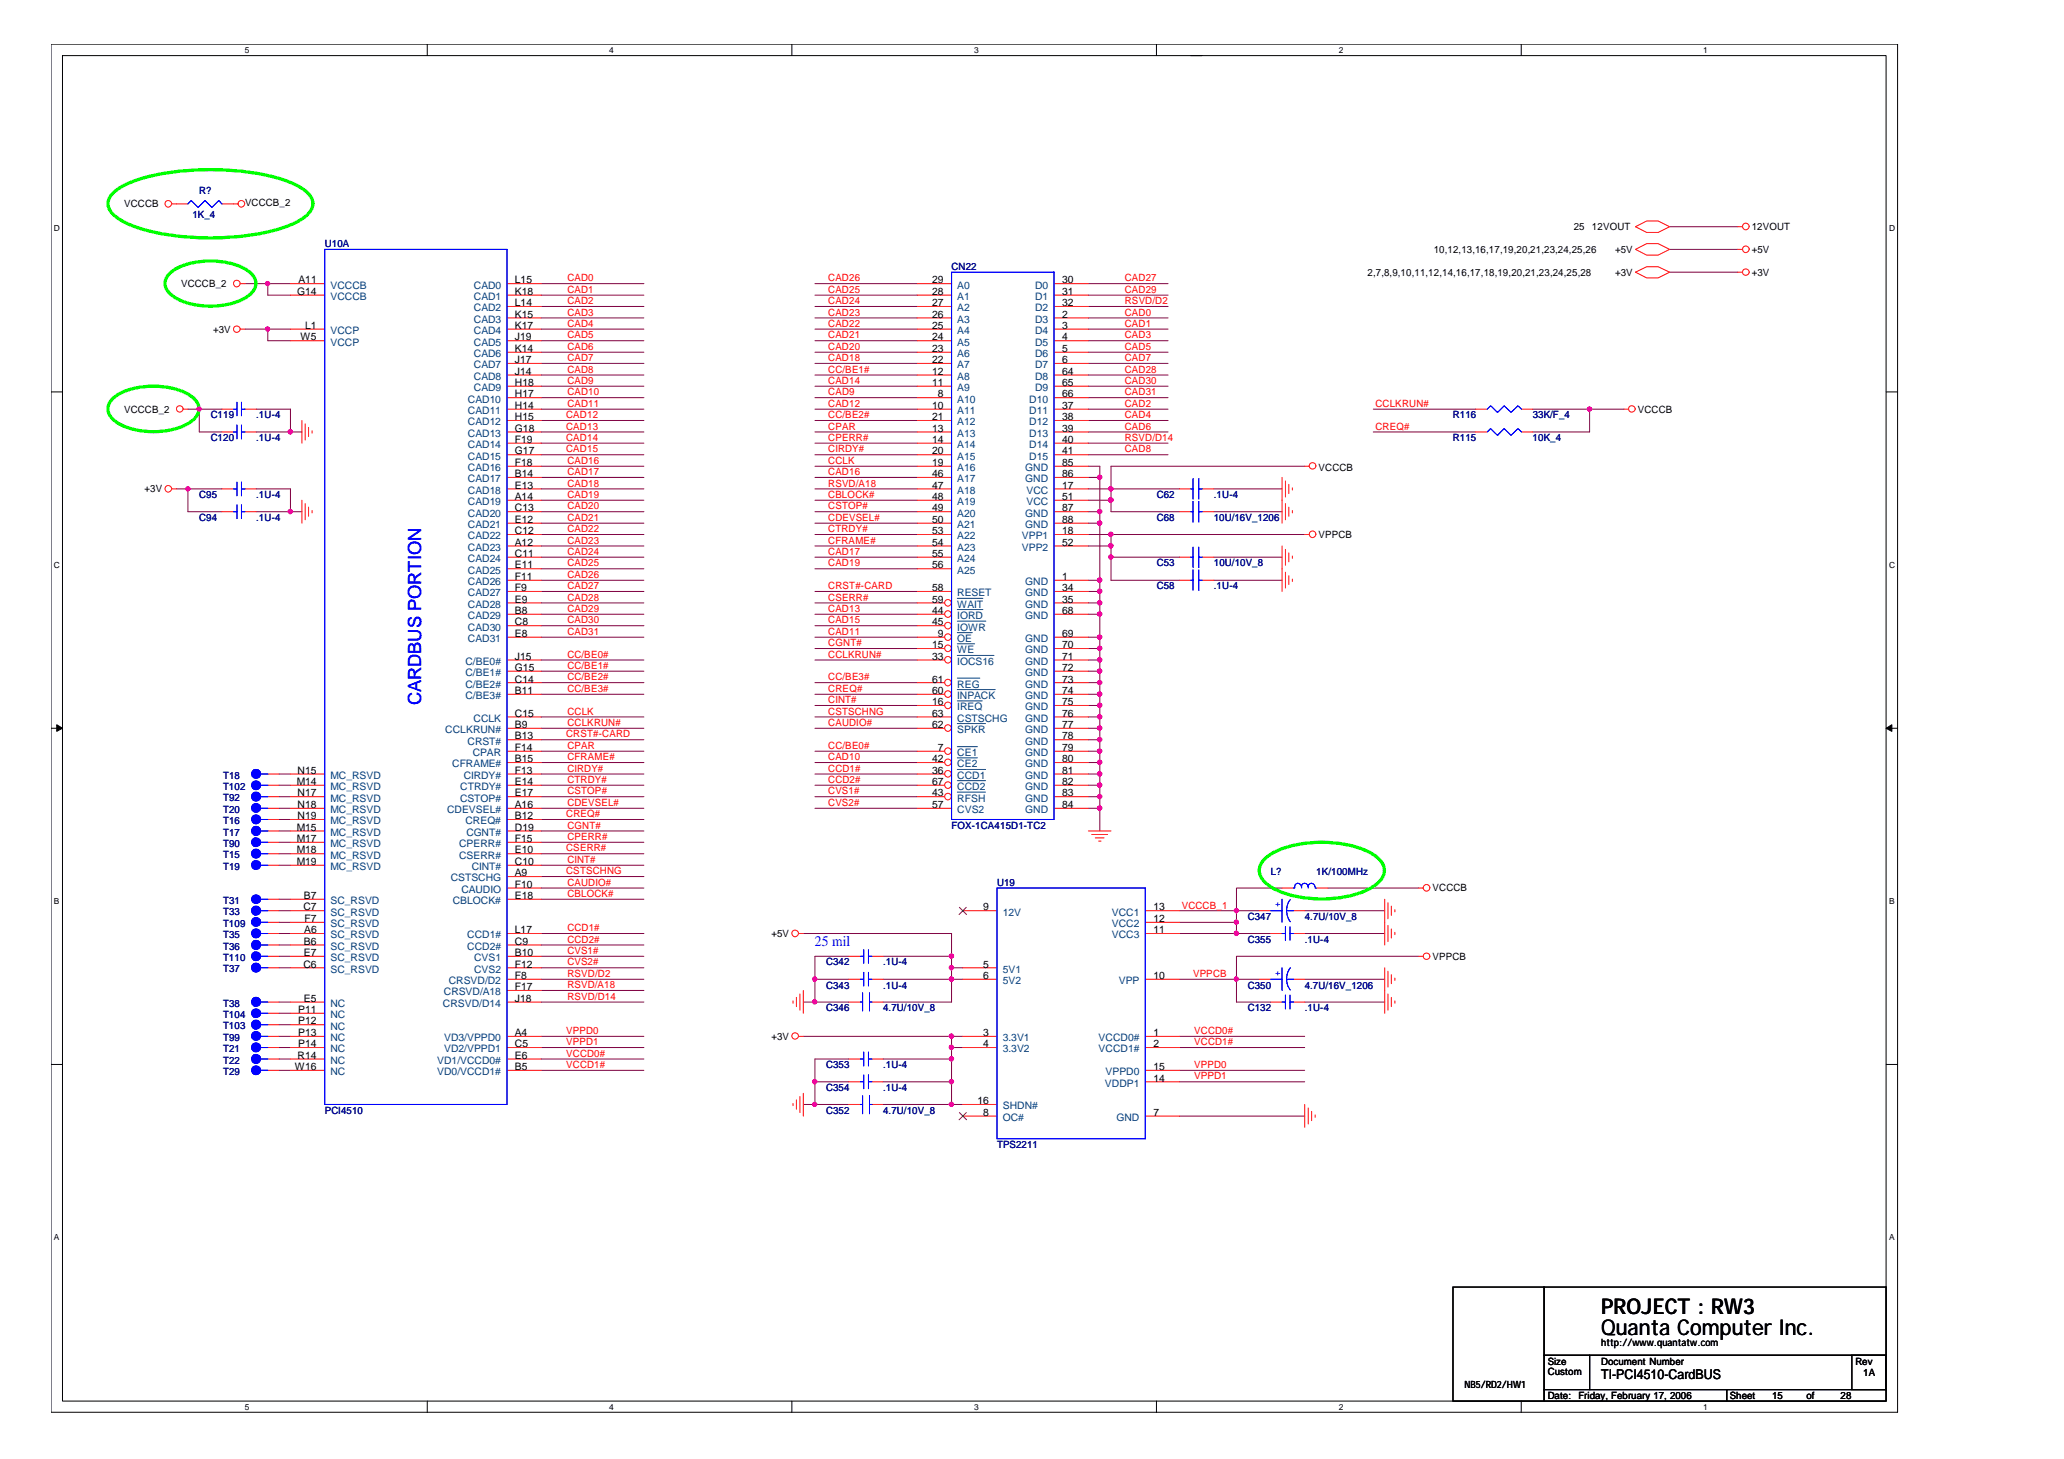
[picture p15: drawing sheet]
<svg xmlns="http://www.w3.org/2000/svg" width="297mm" height="210mm" viewBox="0 0 297 210" stroke-linecap="round" stroke-linejoin="round" font-family="sans-serif">
<defs><g id="words">
<g font-size="3.1">
<text x="230.4" y="189.1">PROJECT : RW3</text>
<text x="230.4" y="192">Quanta Computer Inc.</text>
</g>
<text font-size="2.6" fill="#00f" x="60.6" y="101.5" transform="rotate(-90 60.6 101.5)">CARDBUS PORTION</text>
<text font-size="2.1" fill="#00f" x="117.3" y="136.2">25 mil</text>
<text font-size="1.9" x="230.4" y="198.4">TI-PCI4510-CardBUS</text>
<g font-size="1.5">
<text x="43" y="40.8">A11</text>
<text x="74.1" y="40.8">L15</text>
<text x="134.1" y="40.8">29</text>
<text x="152.8" y="40.8">30</text>
<text x="42.8" y="42.4">G14</text>
<text x="43.9" y="47.3">L1</text>
<text x="74.1" y="42.4">K18</text>
<text x="74.1" y="44">L14</text>
<text x="74.1" y="45.7">K15</text>
<text x="74.1" y="47.3">K17</text>
<text x="134.1" y="42.4">28</text>
<text x="134.1" y="44">27</text>
<text x="134.1" y="45.7">26</text>
<text x="134.1" y="47.3">25</text>
<text x="152.8" y="42.4">31</text>
<text x="152.8" y="44">32</text>
<text x="152.8" y="45.7">2</text>
<text x="152.8" y="47.3">3</text>
<text x="43.3" y="49">W5</text>
<text x="74.1" y="49">J19</text>
<text x="74.1" y="50.6">K14</text>
<text x="74.1" y="52.2">J17</text>
<text x="74.1" y="53.9">J14</text>
<text x="134.1" y="49">24</text>
<text x="134.1" y="50.6">23</text>
<text x="134.1" y="52.2">22</text>
<text x="134.1" y="53.9">12</text>
<text x="152.8" y="49">4</text>
<text x="152.8" y="50.6">5</text>
<text x="152.8" y="52.2">6</text>
<text x="152.8" y="53.9">64</text>
<text x="74.1" y="55.5">H18</text>
<text x="74.1" y="57.2">H17</text>
<text x="74.1" y="58.8">H14</text>
<text x="134.1" y="55.5">11</text>
<text x="134.1" y="58.8">10</text>
<text x="135" y="57.2">8</text>
<text x="152.8" y="55.5">65</text>
<text x="152.8" y="57.2">66</text>
<text x="152.8" y="58.8">37</text>
<text x="74.1" y="60.5">H15</text>
<text x="74.1" y="62.1">G18</text>
<text x="74.1" y="63.7">F19</text>
<text x="74.1" y="65.4">G17</text>
<text x="134.1" y="60.5">21</text>
<text x="134.1" y="62.1">13</text>
<text x="134.1" y="63.7">14</text>
<text x="134.1" y="65.4">20</text>
<text x="152.8" y="60.5">38</text>
<text x="152.8" y="62.1">39</text>
<text x="152.8" y="63.7">40</text>
<text x="152.8" y="65.4">41</text>
<text x="74.1" y="67">F18</text>
<text x="74.1" y="68.6">B14</text>
<text x="74.1" y="70.3">E13</text>
<text x="74.1" y="71.9">A14</text>
<text x="134.1" y="67">19</text>
<text x="134.1" y="68.6">46</text>
<text x="134.1" y="70.3">47</text>
<text x="134.1" y="71.9">48</text>
<text x="152.8" y="67">85</text>
<text x="152.8" y="68.6">86</text>
<text x="152.8" y="70.3">17</text>
<text x="152.8" y="71.9">51</text>
<text x="74.1" y="73.6">C13</text>
<text x="74.1" y="75.2">E12</text>
<text x="74.1" y="76.9">C12</text>
<text x="134.1" y="73.6">49</text>
<text x="134.1" y="75.2">50</text>
<text x="134.1" y="76.9">53</text>
<text x="152.8" y="76.9">18</text>
<text x="152.8" y="73.6">87</text>
<text x="152.8" y="75.2">88</text>
<text x="74.1" y="78.5">A12</text>
<text x="74.1" y="80.1">C11</text>
<text x="74.1" y="81.8">E11</text>
<text x="74.1" y="83.4">F11</text>
<text x="134.1" y="78.5">54</text>
<text x="134.1" y="80.1">55</text>
<text x="134.1" y="81.8">56</text>
<text x="152.8" y="78.5">52</text>
<text x="152.8" y="83.4">1</text>
<text x="74.1" y="85">F9</text>
<text x="74.1" y="86.7">E9</text>
<text x="74.1" y="88.3">B8</text>
<text x="74.1" y="90">C8</text>
<text x="134.1" y="86.7">59</text>
<text x="134.1" y="88.3">44</text>
<text x="134.1" y="90">45</text>
<text x="134.1" y="85">58</text>
<text x="152.8" y="85">34</text>
<text x="152.8" y="86.7">35</text>
<text x="152.8" y="88.3">68</text>
<text x="74.1" y="91.6">E8</text>
<text x="74.1" y="94.9">J15</text>
<text x="134.1" y="93.3">15</text>
<text x="134.1" y="94.9">33</text>
<text x="135" y="91.6">9</text>
<text x="152.8" y="94.9">71</text>
<text x="152.8" y="91.6">69</text>
<text x="152.8" y="93.3">70</text>
<text x="74.1" y="99.8">B11</text>
<text x="74.1" y="98.2">C14</text>
<text x="74.1" y="96.5">G15</text>
<text x="134.1" y="98.2">61</text>
<text x="134.1" y="99.8">60</text>
<text x="134.1" y="101.5">16</text>
<text x="152.8" y="101.5">75</text>
<text x="152.8" y="96.5">72</text>
<text x="152.8" y="98.2">73</text>
<text x="152.8" y="99.8">74</text>
<text x="74.1" y="106.4">B13</text>
<text x="74.1" y="104.7">B9</text>
<text x="74.1" y="103.1">C15</text>
<text x="134.1" y="104.7">62</text>
<text x="134.1" y="103.1">63</text>
<text x="152.8" y="106.4">78</text>
<text x="152.8" y="103.1">76</text>
<text x="152.8" y="104.7">77</text>
<text x="42.7" y="112.9">M14</text>
<text x="42.8" y="111.3">N15</text>
<text x="74.1" y="109.7">B15</text>
<text x="74.1" y="112.9">E14</text>
<text x="74.1" y="111.3">F13</text>
<text x="74.1" y="108">F14</text>
<text x="134.1" y="109.7">42</text>
<text x="134.1" y="111.3">36</text>
<text x="134.1" y="112.9">67</text>
<text x="135" y="108">7</text>
<text x="152.8" y="108">79</text>
<text x="152.8" y="109.7">80</text>
<text x="152.8" y="111.3">81</text>
<text x="152.8" y="112.9">82</text>
<text x="42.7" y="119.5">M15</text>
<text x="42.8" y="114.6">N17</text>
<text x="42.8" y="116.2">N18</text>
<text x="42.8" y="117.9">N19</text>
<text x="74.1" y="116.2">A16</text>
<text x="74.1" y="117.9">B12</text>
<text x="74.1" y="114.6">E17</text>
<text x="74.1" y="119.5">D19</text>
<text x="134.1" y="114.6">43</text>
<text x="134.1" y="116.2">57</text>
<text x="152.8" y="114.6">83</text>
<text x="152.8" y="116.2">84</text>
<text x="42.7" y="121.1">M17</text>
<text x="42.7" y="122.8">M18</text>
<text x="42.7" y="124.4">M19</text>
<text x="74.1" y="121.1">F15</text>
<text x="74.1" y="122.8">E10</text>
<text x="74.1" y="124.4">C10</text>
<text x="43.7" y="131">C7</text>
<text x="43.7" y="129.3">B7</text>
<text x="74.1" y="126.1">A9</text>
<text x="74.1" y="127.7">F10</text>
<text x="74.1" y="129.3">E18</text>
<text x="141.5" y="131">9</text>
<text x="166" y="131">13</text>
<text x="43.7" y="135.9">B6</text>
<text x="43.7" y="137.5">E7</text>
<text x="43.8" y="134.3">A6</text>
<text x="43.8" y="132.7">F7</text>
<text x="74.1" y="135.9">C9</text>
<text x="74.1" y="134.3">L17</text>
<text x="74.1" y="137.5">B10</text>
<text x="166" y="132.7">12</text>
<text x="166" y="134.3">11</text>
<text x="43.7" y="139.2">C6</text>
<text x="74.1" y="142.5">F17</text>
<text x="74.1" y="140.8">F8</text>
<text x="74.1" y="139.2">F12</text>
<text x="141.5" y="139.2">5</text>
<text x="141.5" y="140.8">6</text>
<text x="166" y="140.8">10</text>
<text x="42.9" y="145.7">P11</text>
<text x="42.9" y="147.4">P12</text>
<text x="42.9" y="149.1">P13</text>
<text x="43.7" y="144.1">E5</text>
<text x="74.1" y="144.1">J18</text>
<text x="74.1" y="149.1">A4</text>
<text x="141.5" y="149.1">3</text>
<text x="166" y="149.1">1</text>
<text x="42.4" y="153.9">W16</text>
<text x="42.8" y="152.3">R14</text>
<text x="42.9" y="150.7">P14</text>
<text x="74.1" y="150.7">C5</text>
<text x="74.1" y="152.3">E6</text>
<text x="74.1" y="153.9">B5</text>
<text x="141.5" y="150.7">4</text>
<text x="166" y="150.7">2</text>
<text x="166" y="155.6">14</text>
<text x="166" y="153.9">15</text>
<text x="140.7" y="158.9">16</text>
<text x="141.5" y="160.5">8</text>
<text x="166" y="160.5">7</text>
</g>
<g font-size="1.5" fill="#004080">
<text x="47.6" y="41.5">VCCCB</text>
<text x="68.2" y="41.5">CAD0</text>
<text x="137.8" y="41.5">A0</text>
<text x="149" y="41.5">D0</text>
<text x="47.6" y="43.2">VCCCB</text>
<text x="68.2" y="43.2">CAD1</text>
<text x="68.2" y="44.8">CAD2</text>
<text x="68.2" y="46.4">CAD3</text>
<text x="137.8" y="43.2">A1</text>
<text x="137.8" y="44.8">A2</text>
<text x="137.8" y="46.4">A3</text>
<text x="149" y="43.2">D1</text>
<text x="149" y="44.8">D2</text>
<text x="149" y="46.4">D3</text>
<text x="47.6" y="48.1">VCCP</text>
<text x="47.6" y="49.7">VCCP</text>
<text x="68.2" y="48.1">CAD4</text>
<text x="68.2" y="49.7">CAD5</text>
<text x="68.2" y="51.4">CAD6</text>
<text x="68.2" y="53">CAD7</text>
<text x="137.8" y="48.1">A4</text>
<text x="137.8" y="49.7">A5</text>
<text x="137.8" y="51.4">A6</text>
<text x="137.8" y="53">A7</text>
<text x="149" y="48.1">D4</text>
<text x="149" y="49.7">D5</text>
<text x="149" y="51.4">D6</text>
<text x="149" y="53">D7</text>
<text x="67.3" y="57.9">CAD10</text>
<text x="67.3" y="59.6">CAD11</text>
<text x="68.2" y="54.7">CAD8</text>
<text x="68.2" y="56.3">CAD9</text>
<text x="137.8" y="54.7">A8</text>
<text x="137.8" y="56.3">A9</text>
<text x="137.8" y="57.9">A10</text>
<text x="137.8" y="59.6">A11</text>
<text x="148.1" y="57.9">D10</text>
<text x="148.1" y="59.6">D11</text>
<text x="149" y="54.7">D8</text>
<text x="149" y="56.3">D9</text>
<text x="67.3" y="61.2">CAD12</text>
<text x="67.3" y="62.8">CAD13</text>
<text x="67.3" y="64.5">CAD14</text>
<text x="137.8" y="61.2">A12</text>
<text x="137.8" y="62.8">A13</text>
<text x="137.8" y="64.5">A14</text>
<text x="148.1" y="61.2">D12</text>
<text x="148.1" y="62.8">D13</text>
<text x="148.1" y="64.5">D14</text>
<text x="67.3" y="66.1">CAD15</text>
<text x="67.3" y="67.8">CAD16</text>
<text x="67.3" y="69.4">CAD17</text>
<text x="67.3" y="71.1">CAD18</text>
<text x="137.8" y="66.1">A15</text>
<text x="137.8" y="67.8">A16</text>
<text x="137.8" y="69.4">A17</text>
<text x="137.8" y="71.1">A18</text>
<text x="147.5" y="67.8">GND</text>
<text x="147.5" y="69.4">GND</text>
<text x="147.7" y="71.1">VCC</text>
<text x="148.1" y="66.1">D15</text>
<text x="67.3" y="72.7">CAD19</text>
<text x="67.3" y="74.3">CAD20</text>
<text x="67.3" y="76">CAD21</text>
<text x="67.3" y="77.6">CAD22</text>
<text x="137.8" y="72.7">A19</text>
<text x="137.8" y="74.3">A20</text>
<text x="137.8" y="76">A21</text>
<text x="137.8" y="77.6">A22</text>
<text x="147.1" y="77.6">VPP1</text>
<text x="147.5" y="74.3">GND</text>
<text x="147.5" y="76">GND</text>
<text x="147.7" y="72.7">VCC</text>
<text x="67.3" y="79.2">CAD23</text>
<text x="67.3" y="80.9">CAD24</text>
<text x="67.3" y="82.5">CAD25</text>
<text x="137.8" y="79.2">A23</text>
<text x="137.8" y="80.9">A24</text>
<text x="137.8" y="82.5">A25</text>
<text x="147.1" y="79.2">VPP2</text>
<text x="67.3" y="84.2">CAD26</text>
<text x="67.3" y="85.8">CAD27</text>
<text x="67.3" y="87.5">CAD28</text>
<text x="67.3" y="89.1">CAD29</text>
<text x="137.8" y="85.8">RESET</text>
<text x="137.8" y="87.5">WAIT</text>
<text x="137.8" y="89.1">IORD</text>
<text x="147.5" y="84.2">GND</text>
<text x="147.5" y="85.8">GND</text>
<text x="147.5" y="87.5">GND</text>
<text x="147.5" y="89.1">GND</text>
<text x="67" y="95.7">C/BE0#</text>
<text x="67.3" y="90.7">CAD30</text>
<text x="67.3" y="92.4">CAD31</text>
<text x="137.8" y="90.7">IOWR</text>
<text x="137.8" y="92.4">OE</text>
<text x="137.8" y="94">WE</text>
<text x="137.8" y="95.7">IOCS16</text>
<text x="147.5" y="95.7">GND</text>
<text x="147.5" y="92.4">GND</text>
<text x="147.5" y="94">GND</text>
<text x="67" y="100.6">C/BE3#</text>
<text x="67" y="98.9">C/BE2#</text>
<text x="67" y="97.3">C/BE1#</text>
<text x="137.8" y="98.9">REG</text>
<text x="137.8" y="100.6">INPACK</text>
<text x="147.5" y="97.3">GND</text>
<text x="147.5" y="98.9">GND</text>
<text x="147.5" y="100.6">GND</text>
<text x="64.1" y="105.5">CCLKRUN#</text>
<text x="67.3" y="107.1">CRST#</text>
<text x="68.2" y="103.9">CCLK</text>
<text x="137.8" y="102.2">IREQ</text>
<text x="137.8" y="103.9">CSTSCHG</text>
<text x="137.8" y="105.5">SPKR</text>
<text x="147.5" y="107.1">GND</text>
<text x="147.5" y="102.2">GND</text>
<text x="147.5" y="103.9">GND</text>
<text x="147.5" y="105.5">GND</text>
<text x="47.6" y="112.1">MC_RSVD</text>
<text x="47.6" y="113.7">MC_RSVD</text>
<text x="65.1" y="110.4">CFRAME#</text>
<text x="66.2" y="113.7">CTRDY#</text>
<text x="66.7" y="112.1">CIRDY#</text>
<text x="68" y="108.8">CPAR</text>
<text x="137.8" y="108.8">CE1</text>
<text x="137.8" y="110.4">CE2</text>
<text x="137.8" y="112.1">CCD1</text>
<text x="137.8" y="113.7">CCD2</text>
<text x="147.5" y="108.8">GND</text>
<text x="147.5" y="110.4">GND</text>
<text x="147.5" y="112.1">GND</text>
<text x="147.5" y="113.7">GND</text>
<text x="47.6" y="115.3">MC_RSVD</text>
<text x="47.6" y="117">MC_RSVD</text>
<text x="47.6" y="118.6">MC_RSVD</text>
<text x="64.3" y="117">CDEVSEL#</text>
<text x="66.2" y="115.3">CSTOP#</text>
<text x="67" y="118.6">CREQ#</text>
<text x="137.8" y="115.3">RFSH</text>
<text x="137.8" y="117">CVS2</text>
<text x="147.5" y="115.3">GND</text>
<text x="147.5" y="117">GND</text>
<text x="47.6" y="120.3">MC_RSVD</text>
<text x="47.6" y="121.9">MC_RSVD</text>
<text x="47.6" y="123.5">MC_RSVD</text>
<text x="47.6" y="125.2">MC_RSVD</text>
<text x="66.1" y="121.9">CPERR#</text>
<text x="66.1" y="123.5">CSERR#</text>
<text x="67.1" y="120.3">CGNT#</text>
<text x="67.9" y="125.2">CINT#</text>
<text x="47.6" y="130.1">SC_RSVD</text>
<text x="47.6" y="131.7">SC_RSVD</text>
<text x="64.9" y="126.8">CSTSCHG</text>
<text x="65.2" y="130.1">CBLOCK#</text>
<text x="66.4" y="128.5">CAUDIO</text>
<text x="144.3" y="131.7">12V</text>
<text x="160" y="131.7">VCC1</text>
<text x="47.6" y="133.4">SC_RSVD</text>
<text x="47.6" y="135">SC_RSVD</text>
<text x="47.6" y="136.7">SC_RSVD</text>
<text x="67.2" y="136.7">CCD2#</text>
<text x="67.2" y="135">CCD1#</text>
<text x="160" y="133.4">VCC2</text>
<text x="160" y="135">VCC3</text>
<text x="47.6" y="138.3">SC_RSVD</text>
<text x="47.6" y="139.9">SC_RSVD</text>
<text x="63.9" y="143.2">CRSVD/A18</text>
<text x="64.6" y="141.6">CRSVD/D2</text>
<text x="68.2" y="139.9">CVS2</text>
<text x="68.2" y="138.3">CVS1</text>
<text x="144.3" y="139.9">5V1</text>
<text x="144.3" y="141.6">5V2</text>
<text x="161" y="141.6">VPP</text>
<text x="47.6" y="144.9">NC</text>
<text x="47.6" y="146.5">NC</text>
<text x="47.6" y="148.1">NC</text>
<text x="47.6" y="149.8">NC</text>
<text x="63.8" y="144.9">CRSVD/D14</text>
<text x="63.9" y="149.8">VD3/VPPD0</text>
<text x="144.3" y="149.8">3.3V1</text>
<text x="158.1" y="149.8">VCCD0#</text>
<text x="47.6" y="151.4">NC</text>
<text x="47.6" y="153.1">NC</text>
<text x="47.6" y="154.7">NC</text>
<text x="62.9" y="153.1">VD1/VCCD0#</text>
<text x="62.9" y="154.7">VD0/VCCD1#</text>
<text x="63.9" y="151.4">VD2/VPPD1</text>
<text x="144.3" y="151.4">3.3V2</text>
<text x="158.1" y="151.4">VCCD1#</text>
<text x="159.1" y="154.7">VPPD0</text>
<text x="144.3" y="161.3">OC#</text>
<text x="144.3" y="159.6">SHDN#</text>
<text x="159" y="156.3">VDDP1</text>
<text x="160.7" y="161.3">GND</text>
</g>
<g font-size="1.4">
<text x="17.9" y="29.8">VCCCB</text>
<text x="35.3" y="29.7">VCCCB_2</text>
<text x="226.5" y="33.1">25</text>
<text x="229.1" y="33.1">12VOUT</text>
<text x="252.1" y="33.1">12VOUT</text>
<text x="26.1" y="41.3">VCCCB_2</text>
<text x="196.8" y="39.7">2,7,8,9,10,11,12,14,16,17,18,19,20,21,23,24,25,28</text>
<text x="206.3" y="36.4">10,12,13,16,17,19,20,21,23,24,25,26</text>
<text x="232.4" y="39.7">+3V</text>
<text x="232.4" y="36.4">+5V</text>
<text x="252.1" y="39.7">+3V</text>
<text x="252.1" y="36.4">+5V</text>
<text x="30.7" y="47.9">+3V</text>
<text x="17.9" y="59.4">VCCCB_2</text>
<text x="235.7" y="59.4">VCCCB</text>
<text x="20.8" y="70.8">+3V</text>
<text x="189.8" y="67.7">VCCCB</text>
<text x="189.8" y="77.4">VPPCB</text>
<text x="206.2" y="128.2">VCCCB</text>
<text x="111" y="134.8">+5V</text>
<text x="206.2" y="138.1">VPPCB</text>
<text x="111" y="149.6">+3V</text>
<text x="222.7" y="197.8">Custom</text>
<text x="222.7" y="196.3">Size</text>
<text x="230.4" y="196.3">Document Number</text>
<text x="230.4" y="193.6">http://www.quantatw.com</text>
<text x="267" y="196.3">Rev</text>
<text x="268.2" y="198">1A</text>
<text x="210.8" y="199.7">NB5/RD2/HW1</text>
<text x="222.7" y="201.2">Date:</text>
<text x="227.2" y="201.2">Friday, February 17, 2006</text>
<text x="248.9" y="201.2">Sheet</text>
<text x="255" y="201.2">15</text>
<text x="260" y="201.2">of</text>
<text x="264.9" y="201.2">28</text>
</g>
<g font-size="1.4" fill="#000080">
<text x="28.7" y="27.9">R?</text>
<text x="27.7" y="31.3">1K_4</text>
<text x="46.7" y="35.6">U10A</text>
<text x="136.9" y="38.9">CN22</text>
<text x="30.3" y="60.2">C119</text>
<text x="30.3" y="63.5">C120</text>
<text x="36.9" y="60.2">.1U-4</text>
<text x="36.9" y="63.5">.1U-4</text>
<text x="209.1" y="63.5">R115</text>
<text x="209.1" y="60.2">R116</text>
<text x="220.6" y="63.5">10K_4</text>
<text x="220.6" y="60.2">33K/F_4</text>
<text x="28.7" y="71.7">C95</text>
<text x="36.9" y="71.7">.1U-4</text>
<text x="166.5" y="71.7">C62</text>
<text x="174.7" y="71.7">.1U-4</text>
<text x="28.7" y="75">C94</text>
<text x="36.9" y="75">.1U-4</text>
<text x="166.5" y="75">C68</text>
<text x="174.7" y="75">10U/16V_1206</text>
<text x="166.5" y="81.5">C53</text>
<text x="174.7" y="81.5">10U/10V_8</text>
<text x="166.5" y="84.8">C58</text>
<text x="174.7" y="84.8">.1U-4</text>
<text x="32.1" y="112">T18</text>
<text x="32.1" y="113.7">T102</text>
<text x="32.1" y="118.6">T16</text>
<text x="32.1" y="116.9">T20</text>
<text x="32.1" y="115.3">T92</text>
<text x="136.9" y="119.2">FOX-1CA415D1-TC2</text>
<text x="32.1" y="123.5">T15</text>
<text x="32.1" y="121.9">T90</text>
<text x="32.1" y="125.2">T19</text>
<text x="32.1" y="120.2">T17</text>
<text x="182.9" y="125.8">L?</text>
<text x="189.4" y="125.8">1K/100MHz</text>
<text x="32.1" y="130.1">T31</text>
<text x="32.1" y="131.7">T33</text>
<text x="143.5" y="127.4">U19</text>
<text x="32.1" y="135">T35</text>
<text x="32.1" y="133.3">T109</text>
<text x="32.1" y="136.6">T36</text>
<text x="179.6" y="132.4">C347</text>
<text x="179.6" y="135.6">C355</text>
<text x="187.8" y="132.4">4.7U/10V_8</text>
<text x="187.8" y="135.6">.1U-4</text>
<text x="32.1" y="138.3">T110</text>
<text x="32.1" y="139.9">T37</text>
<text x="118.9" y="138.9">C342</text>
<text x="118.9" y="142.2">C343</text>
<text x="127.1" y="138.9">.1U-4</text>
<text x="127.1" y="142.2">.1U-4</text>
<text x="179.6" y="142.2">C350</text>
<text x="187.8" y="142.2">4.7U/16V_1206</text>
<text x="32.1" y="149.8">T99</text>
<text x="32.1" y="146.5">T104</text>
<text x="32.1" y="148.1">T103</text>
<text x="32.1" y="144.8">T38</text>
<text x="118.9" y="145.5">C346</text>
<text x="127.1" y="145.5">4.7U/10V_8</text>
<text x="179.6" y="145.5">C132</text>
<text x="187.8" y="145.5">.1U-4</text>
<text x="32.1" y="154.7">T29</text>
<text x="32.1" y="153">T22</text>
<text x="32.1" y="151.4">T21</text>
<text x="118.9" y="153.7">C353</text>
<text x="127.1" y="153.7">.1U-4</text>
<text x="46.7" y="160.2">PCI4510</text>
<text x="118.9" y="160.2">C352</text>
<text x="118.9" y="157">C354</text>
<text x="127.1" y="160.2">4.7U/10V_8</text>
<text x="127.1" y="157">.1U-4</text>
<text x="143.5" y="165.2">TPS2211</text>
</g>
<g font-size="1.4" fill="#f00">
<text x="81.7" y="40.5">CAD0</text>
<text x="119.2" y="40.5">CAD26</text>
<text x="161.9" y="40.5">CAD27</text>
<text x="81.7" y="42.1">CAD1</text>
<text x="81.7" y="47">CAD4</text>
<text x="81.7" y="43.8">CAD2</text>
<text x="81.7" y="45.4">CAD3</text>
<text x="119.2" y="43.8">CAD24</text>
<text x="119.2" y="45.4">CAD23</text>
<text x="119.2" y="42.1">CAD25</text>
<text x="119.2" y="47">CAD22</text>
<text x="161.9" y="43.8">RSVD/D2</text>
<text x="161.9" y="47">CAD1</text>
<text x="161.9" y="42.1">CAD29</text>
<text x="161.9" y="45.4">CAD0</text>
<text x="81.7" y="48.7">CAD5</text>
<text x="81.7" y="50.3">CAD6</text>
<text x="81.7" y="52">CAD7</text>
<text x="81.7" y="53.6">CAD8</text>
<text x="119.2" y="52">CAD18</text>
<text x="119.2" y="48.7">CAD21</text>
<text x="119.2" y="53.6">CC/BE1#</text>
<text x="119.2" y="50.3">CAD20</text>
<text x="161.9" y="50.3">CAD5</text>
<text x="161.9" y="52">CAD7</text>
<text x="161.9" y="48.7">CAD3</text>
<text x="161.9" y="53.6">CAD28</text>
<text x="81.7" y="56.9">CAD10</text>
<text x="81.7" y="55.2">CAD9</text>
<text x="81.7" y="58.5">CAD11</text>
<text x="119.2" y="58.5">CAD12</text>
<text x="119.2" y="56.9">CAD9</text>
<text x="119.2" y="55.2">CAD14</text>
<text x="161.9" y="58.5">CAD2</text>
<text x="161.9" y="55.2">CAD30</text>
<text x="161.9" y="56.9">CAD31</text>
<text x="197.9" y="58.5">CCLKRUN#</text>
<text x="81.5" y="61.8">CAD13</text>
<text x="81.5" y="65.1">CAD15</text>
<text x="81.5" y="63.4">CAD14</text>
<text x="81.5" y="60.2">CAD12</text>
<text x="119.2" y="65.1">CIRDY#</text>
<text x="119.2" y="63.4">CPERR#</text>
<text x="119.2" y="60.2">CC/BE2#</text>
<text x="119.2" y="61.8">CPAR</text>
<text x="161.9" y="61.8">CAD6</text>
<text x="161.9" y="60.2">CAD4</text>
<text x="161.9" y="65.1">CAD8</text>
<text x="161.9" y="63.4">RSVD/D14</text>
<text x="197.9" y="61.8">CREQ#</text>
<text x="81.7" y="70">CAD18</text>
<text x="81.7" y="66.7">CAD16</text>
<text x="81.7" y="68.4">CAD17</text>
<text x="81.7" y="71.6">CAD19</text>
<text x="119.2" y="68.4">CAD16</text>
<text x="119.2" y="71.6">CBLOCK#</text>
<text x="119.2" y="66.7">CCLK</text>
<text x="119.2" y="70">RSVD/A18</text>
<text x="81.7" y="73.3">CAD20</text>
<text x="81.7" y="76.6">CAD22</text>
<text x="81.7" y="75">CAD21</text>
<text x="119.2" y="75">CDEVSEL#</text>
<text x="119.2" y="76.6">CTRDY#</text>
<text x="119.2" y="73.3">CSTOP#</text>
<text x="81.7" y="83.1">CAD26</text>
<text x="81.7" y="79.8">CAD24</text>
<text x="81.7" y="81.5">CAD25</text>
<text x="81.7" y="78.2">CAD23</text>
<text x="119.2" y="79.8">CAD17</text>
<text x="119.2" y="81.5">CAD19</text>
<text x="119.2" y="78.2">CFRAME#</text>
<text x="81.7" y="89.7">CAD30</text>
<text x="81.7" y="88">CAD29</text>
<text x="81.7" y="86.4">CAD28</text>
<text x="81.7" y="84.8">CAD27</text>
<text x="119.2" y="88">CAD13</text>
<text x="119.2" y="84.8">CRST#-CARD</text>
<text x="119.2" y="89.7">CAD15</text>
<text x="119.2" y="86.4">CSERR#</text>
<text x="81.7" y="94.6">CC/BE0#</text>
<text x="81.7" y="91.4">CAD31</text>
<text x="119.2" y="94.6">CCLKRUN#</text>
<text x="119.2" y="93">CGNT#</text>
<text x="119.2" y="91.4">CAD11</text>
<text x="81.7" y="97.9">CC/BE2#</text>
<text x="81.7" y="99.5">CC/BE3#</text>
<text x="81.7" y="96.2">CC/BE1#</text>
<text x="119.2" y="97.9">CC/BE3#</text>
<text x="119.2" y="101.2">CINT#</text>
<text x="119.2" y="99.5">CREQ#</text>
<text x="81.5" y="106.1">CRST#-CARD</text>
<text x="81.7" y="104.4">CCLKRUN#</text>
<text x="81.7" y="107.8">CPAR</text>
<text x="81.7" y="102.8">CCLK</text>
<text x="119.2" y="102.8">CSTSCHNG</text>
<text x="119.2" y="104.4">CAUDIO#</text>
<text x="119.2" y="107.8">CC/BE0#</text>
<text x="81.7" y="112.6">CTRDY#</text>
<text x="81.7" y="111">CIRDY#</text>
<text x="81.7" y="109.4">CFRAME#</text>
<text x="119.2" y="111">CCD1#</text>
<text x="119.2" y="112.6">CCD2#</text>
<text x="119.2" y="109.4">CAD10</text>
<text x="81.5" y="117.6">CREQ#</text>
<text x="81.7" y="114.3">CSTOP#</text>
<text x="81.7" y="116">CDEVSEL#</text>
<text x="81.7" y="119.2">CGNT#</text>
<text x="119.2" y="114.3">CVS1#</text>
<text x="119.2" y="116">CVS2#</text>
<text x="81.5" y="122.5">CSERR#</text>
<text x="81.5" y="125.8">CSTSCHNG</text>
<text x="81.7" y="124.2">CINT#</text>
<text x="81.7" y="120.8">CPERR#</text>
<text x="81.7" y="129">CBLOCK#</text>
<text x="81.7" y="127.4">CAUDIO#</text>
<text x="170.1" y="130.7">VCCCB_1</text>
<text x="81.7" y="137.2">CVS1#</text>
<text x="81.7" y="134">CCD1#</text>
<text x="81.7" y="135.6">CCD2#</text>
<text x="81.7" y="143.8">RSVD/D14</text>
<text x="81.7" y="142.2">RSVD/A18</text>
<text x="81.7" y="140.5">RSVD/D2</text>
<text x="81.7" y="138.9">CVS2#</text>
<text x="171.7" y="140.5">VPPCB</text>
<text x="81.5" y="148.8">VPPD0</text>
<text x="171.9" y="148.8">VCCD0#</text>
<text x="81.5" y="152">VCCD0#</text>
<text x="81.5" y="150.4">VPPD1</text>
<text x="81.5" y="153.6">VCCD1#</text>
<text x="171.9" y="153.6">VPPD0</text>
<text x="171.9" y="155.3">VPPD1</text>
<text x="171.9" y="150.4">VCCD1#</text>
</g>
<g font-size="1.4" fill="#00f">
<text x="184.3" y="130.5" transform="rotate(-90 184.3 130.5)">+</text>
<text x="184.3" y="140.4" transform="rotate(-90 184.3 140.4)">+</text>
</g>
<g font-size="1.2">
<text x="35.2" y="7.6">5</text>
<text x="87.7" y="7.6">4</text>
<text x="140.2" y="7.6">3</text>
<text x="192.7" y="7.6">2</text>
<text x="245.1" y="7.6">1</text>
<text x="7.8" y="33.3">D</text>
<text x="271.9" y="33.3">D</text>
<text x="7.8" y="81.7">C</text>
<text x="271.9" y="81.7">C</text>
<text x="7.8" y="130">B</text>
<text x="271.9" y="130">B</text>
<text x="7.8" y="178.4">A</text>
<text x="271.9" y="178.4">A</text>
<text x="35.2" y="202.8">5</text>
<text x="87.7" y="202.8">4</text>
<text x="140.2" y="202.8">3</text>
<text x="192.7" y="202.8">2</text>
<text x="245.1" y="202.8">1</text>
</g>
</g></defs>
<g fill="none" stroke="#000" stroke-width=".14">
<path d="M7.3 6.3h265.8v196.9h-265.8zM9 8h262.4v193.6h-262.4zM61.5 6.3v1.7M114 6.3v1.7M166.4 6.3v1.7M171.4 8h1.6M218.9 6.3v1.7M7.3 56.4h1.7M271.4 56.4h1.7M7.3 104.8h1.7M271.4 104.8h1.7M7.3 153.1h1.7"/>
<path d="M271.4 153.1h1.7M209.1 185.2h13.1v16.4h-13.1zM222.2 185.2h49.2v9.8h-49.2zM222.2 195h6.6v4.9h-6.6zM222.2 199.9h26.3v1.7h-26.3zM228.8 195h42.6v4.9h-4.9v-4.9h4.9v4.9h-42.6zM248.5 199.9h22.9v1.7h-22.9zM61.5 201.6v1.6M114 201.6v1.6M166.4 201.6v1.6M218.9 201.6v1.6"/>
</g>
<g fill="#000" stroke="#000" stroke-width=".14">
<path d="M8.2 104.3l.8 .5-.8 .4z" fill-rule="evenodd"/>
<path d="M271.4 104.8l.9-.5v.9z" fill-rule="evenodd"/>
</g>
<g fill="none" stroke="#800040" stroke-width=".14">
<path d="M240.3 39.2h9.8M240.3 32.6h9.8M240.3 35.9h9.8M27 58.9h4.9M28.7 58.9v3.2h3.2M35.3 40.8h6.5M35.3 47.3h6.5M36.9 58.9h4.9v3.2M38.5 47.3v1.7h3.3M38.5 40.8v1.7h3.3M77.9 49h14.8M77.9 40.8h14.8"/>
<path d="M77.9 42.5h14.8M77.9 52.3h14.8M77.9 44.1h14.8M77.9 58.9h14.8M77.9 50.7h14.8M77.9 47.3h14.8M77.9 45.7h14.8M77.9 57.2h14.8M77.9 54h14.8M77.9 55.6h14.8M117.3 49h14.7M117.3 40.8h14.7"/>
<path d="M117.3 42.5h14.7M117.3 52.3h14.7M117.3 44.1h14.7M117.3 58.9h14.7M117.3 50.7h14.7M117.3 47.3h14.7M117.3 45.7h14.7M117.3 57.2h14.7M117.3 54h14.7M117.3 55.6h14.7M156.6 49h11.5M156.6 40.8h11.5"/>
<path d="M156.6 42.5h11.5M156.6 52.3h11.5M156.6 44.1h11.5M156.6 58.9h11.5M156.6 50.7h11.5M156.6 47.3h11.5M156.6 45.7h11.5M156.6 57.2h11.5M156.6 54h11.5M156.6 55.6h11.5M197.6 58.9h14.8M220.6 58.9h13.1"/>
<path d="M228.8 58.9v3.2h-8.2M25.4 70.3h6.5M27 70.3v3.3h4.9M36.9 70.3h4.9v3.3M36.9 62.1h6.6M36.9 73.6h6.6M77.9 70.3h14.8M77.9 62.1h14.8M77.9 65.4h14.8M77.9 73.6h14.8M77.9 75.3h14.8M77.9 67.1h14.8"/>
<path d="M77.9 76.9h14.8M77.9 68.7h14.8M77.9 63.8h14.8M77.9 60.5h14.8M77.9 72h14.8M77.9 78.5h14.8M117.3 70.3h14.7M117.3 62.1h14.7M117.3 65.4h14.7M117.3 73.6h14.7M117.3 75.3h14.7M117.3 67.1h14.7"/>
<path d="M117.3 76.9h14.7M117.3 68.7h14.7M117.3 63.8h14.7M117.3 60.5h14.7M117.3 72h14.7M117.3 78.5h14.7M156.6 67.1h1.7v52.4M156.6 70.3h13.2M156.6 62.1h11.5M156.6 65.4h11.5M156.6 73.6h1.7M156.6 75.3h1.7"/>
<path d="M156.6 76.9h31.2M156.6 68.7h1.7M156.6 63.8h11.5M156.6 60.5h11.5M156.6 72h3.3M156.6 78.5h3.3M159.9 76.9v6.6h9.9M174.7 70.3h9.8M174.7 73.6h9.8M187.8 67.1h-27.9v6.5h9.9M197.6 62.1h14.8M77.9 80.2h14.8"/>
<path d="M77.9 99.9h14.8M77.9 88.4h14.8M77.9 95h14.8M77.9 98.2h14.8M77.9 91.7h14.8M77.9 83.5h14.8M77.9 96.6h14.8M77.9 90h14.8M77.9 81.8h14.8M77.9 85.1h14.8M77.9 86.7h14.8M117.3 80.2h14.7"/>
<path d="M117.3 99.9h14.7M117.3 88.4h14.7M117.3 95h14.7M117.3 98.2h14.7M117.3 91.7h14.7M117.3 93.3h14.7M117.3 90h14.7M117.3 81.8h14.7M117.3 85.1h14.7M117.3 86.7h14.7M156.6 99.9h1.7M156.6 88.4h1.7"/>
<path d="M156.6 95h1.7M156.6 98.2h1.7M156.6 91.7h1.7M156.6 83.5h1.7M156.6 93.3h1.7M156.6 96.6h1.7M156.6 85.1h1.7M156.6 86.7h1.7M159.9 80.2h9.9M174.7 80.2h9.8M174.7 83.5h9.8M40.1 117.9h1.7"/>
<path d="M40.1 113h1.7M40.1 111.4h1.7M40.1 114.6h1.7M40.1 119.5h1.7M40.1 116.3h1.7M77.9 117.9h14.8M77.9 113h14.8M77.9 111.4h14.8M77.9 103.1h14.8M77.9 114.6h14.8M77.9 104.8h14.8M77.9 119.5h14.8"/>
<path d="M77.9 109.7h14.8M77.9 106.4h14.8M77.9 108.1h14.8M77.9 116.3h14.8M117.3 113h14.7M117.3 111.4h14.7M117.3 103.1h14.7M117.3 114.6h14.7M117.3 101.5h14.7M117.3 104.8h14.7M117.3 109.7h14.7M117.3 108.1h14.7"/>
<path d="M117.3 116.3h14.7M156.6 113h1.7M156.6 111.4h1.7M156.6 103.1h1.7M156.6 114.6h1.7M156.6 101.5h1.7M156.6 104.8h1.7M156.6 109.7h1.7M156.6 106.4h1.7M156.6 108.1h1.7M156.6 116.3h1.7M40.1 137.6h1.7"/>
<path d="M40.1 124.5h1.7M40.1 136h1.7M40.1 122.8h1.7M40.1 134.3h1.7M40.1 121.2h1.7M40.1 139.2h1.7M40.1 129.4h1.7M40.1 132.7h1.7M40.1 131h1.7M77.9 137.6h14.8M77.9 124.5h14.8M77.9 136h14.8"/>
<path d="M77.9 122.8h14.8M77.9 134.3h14.8M77.9 121.2h14.8M77.9 139.2h14.8M77.9 129.4h14.8M77.9 126.1h14.8M77.9 127.8h14.8M115.6 134.3h21.3v9.9h-9.8M122.1 137.6h-4.8v6.6M127.1 137.6h9.8M136.9 139.2h1.7M169.8 134.3h13.1"/>
<path d="M169.8 132.7h8.1M169.8 131h11.4M184.5 127.8h-6.6v6.5M187.8 134.3h11.5M187.8 131h11.5M191.1 127.8h13.1M204.2 137.6h-26.3v6.6h5M40.1 144.2h1.7M40.1 147.4h1.7M40.1 154h1.7M40.1 145.8h1.7M40.1 152.4h1.7"/>
<path d="M40.1 150.7h1.7M40.1 149.1h1.7M77.9 140.9h14.8M77.9 144.2h14.8M77.9 142.5h14.8M77.9 154h14.8M77.9 152.4h14.8M77.9 150.7h14.8M77.9 149.1h14.8M115.6 144.2h6.5M115.6 158.9h6.5M115.6 149.1h23"/>
<path d="M117.3 140.9h4.8M117.3 155.6h4.8M122.1 152.4h-4.8v6.5M127.1 140.9h11.5M127.1 158.9h11.5M127.1 155.6h9.8M127.1 152.4h9.8M136.9 149.1v9.8M136.9 150.7h1.7M169.8 140.9h11.4M169.8 154h18M169.8 155.6h18"/>
<path d="M169.8 150.7h18M169.8 149.1h18M187.8 140.9h11.5M187.8 144.2h11.5M169.8 160.6h18"/>
</g>
<g fill="#f0f" stroke="#f0f" stroke-width=".14">
<circle cx="136.9" cy="155.6" r=".32"/>
<circle cx="158.3" cy="109.7" r=".32"/>
<circle cx="158.3" cy="99.9" r=".32"/>
<circle cx="158.3" cy="68.7" r=".32"/>
<circle cx="158.3" cy="86.7" r=".32"/>
<circle cx="158.3" cy="83.5" r=".32"/>
<circle cx="158.3" cy="93.3" r=".32"/>
<circle cx="27" cy="70.3" r=".31"/>
<circle cx="159.9" cy="80.1" r=".32"/>
<circle cx="159.9" cy="71.9" r=".32"/>
<circle cx="177.9" cy="134.3" r=".32"/>
<circle cx="38.5" cy="40.8" r=".31"/>
<circle cx="117.2" cy="158.9" r=".31"/>
<circle cx="158.3" cy="88.3" r=".32"/>
<circle cx="158.3" cy="101.5" r=".32"/>
<circle cx="158.3" cy="85.1" r=".32"/>
<circle cx="136.9" cy="149.1" r=".32"/>
<circle cx="177.9" cy="132.7" r=".31"/>
<circle cx="228.8" cy="58.8" r=".31"/>
<circle cx="117.2" cy="155.6" r=".31"/>
<circle cx="158.3" cy="111.3" r=".32"/>
<circle cx="41.8" cy="62.1" r=".32"/>
<circle cx="158.3" cy="75.3" r=".32"/>
<circle cx="159.9" cy="76.9" r=".32"/>
<circle cx="158.3" cy="106.4" r=".32"/>
<circle cx="136.9" cy="150.7" r=".32"/>
<circle cx="136.9" cy="152.3" r=".32"/>
<circle cx="136.9" cy="139.2" r=".32"/>
<circle cx="158.3" cy="91.7" r=".32"/>
<circle cx="136.9" cy="137.5" r=".32"/>
<circle cx="177.9" cy="131" r=".31"/>
<circle cx="177.9" cy="140.9" r=".32"/>
<circle cx="41.8" cy="73.6" r=".32"/>
<circle cx="158.3" cy="73.6" r=".32"/>
<circle cx="38.5" cy="47.3" r=".31"/>
<circle cx="158.3" cy="114.6" r=".32"/>
<circle cx="158.3" cy="104.7" r=".32"/>
<circle cx="117.2" cy="140.9" r=".31"/>
<circle cx="117.2" cy="144.1" r=".31"/>
<circle cx="159.9" cy="70.3" r=".32"/>
<circle cx="158.3" cy="116.3" r=".32"/>
<circle cx="158.3" cy="96.5" r=".32"/>
<circle cx="158.3" cy="108.1" r=".32"/>
<circle cx="158.3" cy="103.1" r=".32"/>
<circle cx="158.3" cy="94.9" r=".32"/>
<circle cx="28.6" cy="58.8" r=".31"/>
<circle cx="158.3" cy="112.9" r=".32"/>
<circle cx="136.9" cy="140.9" r=".32"/>
<circle cx="136.9" cy="158.9" r=".32"/>
<circle cx="158.3" cy="98.2" r=".32"/>
<circle cx="159.9" cy="78.5" r=".32"/>
</g>
<g fill="none" stroke="#f00" stroke-width=".14">
<path d="M24.7 29.3h.7M33.6 29.3h.7M235.4 39.2l1.6-.8h1.6l1.7 .8-1.7 .8h-1.6zM235.4 35.9l1.6-.8h1.6l1.7 .8-1.7 .8h-1.6zM235.4 32.6l1.6-.8h1.6l1.7 .8-1.7 .8h-1.6zM250.1 32.6h.7M250.1 39.2h.7M250.1 35.9h.7M26.4 58.9h.6M34.6 47.3h.7M34.6 40.8h.7M41.8 47.3h4.9"/>
<path d="M41.8 40.8h4.9M41.8 42.5h4.9M41.8 49h4.9M73 58.9h4.9M73 47.3h4.9M73 40.8h4.9M73 42.5h4.9M73 44.1h4.9M73 45.7h4.9M73 49h4.9M73 50.7h4.9M73 52.3h4.9"/>
<path d="M73 54h4.9M73 55.6h4.9M73 57.2h4.9M132 58.9h4.9M132 47.3h4.9M132 40.8h4.9M132 42.5h4.9M132 44.1h4.9M132 45.7h4.9M132 49h4.9M132 50.7h4.9M132 52.3h4.9"/>
<path d="M132 54h4.9M132 55.6h4.9M132 57.2h4.9M233.7 58.9h.7M24.7 70.3h.7M31.9 70.3h1.7M35.3 70.3h1.6M43.5 60.5v3.3M43.5 72v3.3M43.9 61v2.3M43.9 72.5v2.3M44.4 61.5v1.3"/>
<path d="M44.4 73v1.3M44.9 62v.3M44.9 73.4v.4M73 76.9h4.9M73 70.3h4.9M73 67.1h4.9M73 73.6h4.9M73 62.1h4.9M73 60.5h4.9M73 63.8h4.9M73 65.4h4.9M73 68.7h4.9"/>
<path d="M73 72h4.9M73 75.3h4.9M73 78.5h4.9M132 76.9h4.9M132 70.3h4.9M132 67.1h4.9M132 73.6h4.9M132 62.1h4.9M132 60.5h4.9M132 63.8h4.9M132 65.4h4.9M132 68.7h4.9"/>
<path d="M132 72h4.9M132 75.3h4.9M132 78.5h4.9M169.8 70.3h1.6M169.8 73.6h1.6M173 70.3h1.7M173 73.6h1.7M184.5 68.7v6.6M184.5 78.5v6.6M185 69.2v2.3M185 72.5v2.3M185 79v2.3"/>
<path d="M185.5 69.7v1.3M185.5 73v1.3M185.5 79.5v1.3M186 70.2v.3M186 73.4v.4M186 80v.3M187.8 76.9h.6M187.8 67.1h.6M212.4 62.1h1.6M219 62.1h1.6M73 80.2h4.9M73 83.5h4.9"/>
<path d="M73 81.8h4.9M73 85.1h4.9M73 86.7h4.9M73 88.4h4.9M73 90h4.9M73 91.7h4.9M73 99.9h4.9M73 98.2h4.9M73 96.6h4.9M73 95h4.9M132 80.2h4.9M132 81.8h4.9"/>
<path d="M132 85.1h4.9M169.8 80.2h1.6M169.8 83.5h1.6M173 80.2h1.7M173 83.5h1.7M185 82.3v2.3M185.5 82.8v1.3M186 83.3v.4M38.5 117.9h1.6M38.5 116.3h1.6M38.5 111.4h1.6M41.8 119.5h4.9"/>
<path d="M41.8 117.9h4.9M41.8 116.3h4.9M41.8 111.4h4.9M41.8 113h4.9M41.8 114.6h4.9M73 119.5h4.9M73 117.9h4.9M73 116.3h4.9M73 111.4h4.9M73 108.1h4.9M73 109.7h4.9M73 113h4.9"/>
<path d="M73 114.6h4.9M73 103.1h4.9M73 104.8h4.9M73 106.4h4.9M156.6 119.5h3.3M38.5 137.6h1.6M38.5 134.3h1.6M38.5 129.4h1.6M38.5 131h1.6M38.5 139.2h1.6M38.5 122.8h1.6M41.8 137.6h4.9"/>
<path d="M41.8 134.3h4.9M41.8 129.4h4.9M41.8 131h4.9M41.8 139.2h4.9M41.8 136h4.9M41.8 121.2h4.9M41.8 122.8h4.9M41.8 124.5h4.9M41.8 132.7h4.9M73 137.6h4.9M73 127.8h4.9M73 134.3h4.9"/>
<path d="M73 129.4h4.9M73 139.2h4.9M73 136h4.9M73 121.2h4.9M73 122.8h4.9M73 124.5h4.9M73 126.1h4.9M115 134.3h.6M122.1 137.6h1.7M125.5 137.6h1.6M157.1 120.1h2.3M157.6 120.5h1.3"/>
<path d="M158.1 121h.4M181.2 131h1.7M184.5 127.8h1.7M186.2 131h1.6M189.4 127.8h1.7M199.3 129.4v6.6M199.3 139.2v6.6M199.7 129.9v2.3M199.7 133.1v2.4M199.7 139.7v2.3M200.2 130.4v1.3M200.2 133.6v1.4"/>
<path d="M200.7 130.9v.3M200.7 134.1v.4M204.2 137.6h.6M204.2 127.8h.6M38.5 149.1h1.6M38.5 145.8h1.6M38.5 154h1.6M38.5 150.7h1.6M38.5 152.4h1.6M38.5 147.4h1.6M41.8 149.1h4.9M41.8 145.8h4.9"/>
<path d="M41.8 154h4.9M41.8 150.7h4.9M41.8 152.4h4.9M41.8 144.2h4.9M41.8 147.4h4.9M73 149.1h4.9M73 154h4.9M73 150.7h4.9M73 152.4h4.9M73 140.9h4.9M73 142.5h4.9M73 144.2h4.9"/>
<path d="M114.1 144v.3M114.1 158.7v.4M114.6 143.5v1.3M114.6 158.2v1.4M115 149.1h.6M115.1 143v2.3M115.1 157.8v2.3M115.6 142.5v3.3M115.6 157.3v3.3M122.1 152.4h1.7M122.1 158.9h1.7M125.5 152.4h1.6"/>
<path d="M125.5 158.9h1.6M187.8 158.9v3.3M188.3 159.4v2.3M188.8 159.9v1.3M199.7 143v2.3M200.2 140.2v1.3M200.2 143.5v1.3M200.7 140.7v.4M200.7 144v.3M189.3 160.4v.3"/>
<circle cx="24.2" cy="29.3" r=".48"/>
<circle cx="34.7" cy="29.3" r=".48"/>
<circle cx="251.3" cy="32.6" r=".48"/>
<circle cx="251.3" cy="35.9" r=".48"/>
<circle cx="251.3" cy="39.1" r=".48"/>
<circle cx="25.9" cy="58.8" r=".47"/>
<circle cx="34.1" cy="40.8" r=".48"/>
<circle cx="34.1" cy="47.4" r=".47"/>
<circle cx="234.9" cy="58.8" r=".47"/>
<circle cx="24.2" cy="70.3" r=".48"/>
<circle cx="188.9" cy="76.9" r=".48"/>
<circle cx="188.9" cy="67" r=".47"/>
<circle cx="114.4" cy="134.3" r=".48"/>
<circle cx="205.3" cy="127.7" r=".48"/>
<circle cx="205.3" cy="137.6" r=".47"/>
<circle cx="114.4" cy="149" r=".47"/>
</g>
<path d="M16.5 27.5a15.3 15.3 0 0 1 6.9-2.5 40 40 0 0 1 16.7 .6 9.7 9.7 0 0 1 4.5 2.5 1.97 1.97 0 0 1-.6 3 15.3 15.3 0 0 1-6.8 2.5 39.4 39.4 0 0 1-16.7-.6 9.7 9.7 0 0 1-4.5-2.5 1.97 1.97 0 0 1 .5-3zM24.6 39.1a10.5 10.5 0 0 1 8-1.3 6.7 6.7 0 0 1 3.8 1.8 1.87 1.87 0 0 1-.5 2.8 10.5 10.5 0 0 1-8.9 1.2 4.8 4.8 0 0 1-3.1-2.3 1.95 1.95 0 0 1 .7-2.2zM16.4 57.2a10.5 10.5 0 0 1 8-1.4 6.6 6.6 0 0 1 3.8 1.9 1.9 1.9 0 0 1-.5 2.8 10.5 10.5 0 0 1-8.9 1.2 4.8 4.8 0 0 1-3.2-2.3 2 2 0 0 1 .8-2.2zM182.1 123.5a10.3 10.3 0 0 1 5.5-2.1 17 17 0 0 1 9.4 1.2 3.6 3.6 0 0 1 2.2 2.6 2.86 2.86 0 0 1-1.4 2.2 15.2 15.2 0 0 1-10.2 1.8 10.2 10.2 0 0 1-5.5-2.3 2.17 2.17 0 0 1 0-3.4z" fill="none" stroke="#0f0" stroke-width=".47"/>
<g fill="#00f" stroke="#00f" stroke-width=".14">
<circle cx="36.9" cy="129.4" r=".64"/>
<circle cx="36.9" cy="117.9" r=".65"/>
<circle cx="36.9" cy="149" r=".64"/>
<circle cx="36.9" cy="145.8" r=".64"/>
<circle cx="36.9" cy="116.2" r=".64"/>
<circle cx="36.9" cy="137.6" r=".64"/>
<circle cx="36.9" cy="111.3" r=".65"/>
<circle cx="36.9" cy="131" r=".65"/>
<circle cx="36.9" cy="154" r=".64"/>
<circle cx="36.9" cy="139.2" r=".65"/>
<circle cx="36.9" cy="152.3" r=".65"/>
<circle cx="36.9" cy="150.7" r=".65"/>
<circle cx="36.9" cy="122.8" r=".65"/>
<circle cx="36.9" cy="147.4" r=".65"/>
<circle cx="36.9" cy="134.3" r=".65"/>
</g>
<g fill="none" stroke="#00f" stroke-width=".14">
<path d="M46.7 35.9h26.3v123h-26.3zM33.6 70.3h.5M34.1 69.4v1.9M34.8 70.3h.5M34.8 69.4v1.9M171.4 70.3h.3M171.4 73.6h.3M171.7 68.9v2.9M171.7 72.1v3M171.7 78.7v3M172.5 68.9v2.9M172.5 72.1v3"/>
<path d="M172.5 78.7v3M172.5 70.3h.5M172.5 73.6h.5M214 62.1l.5-.4 1 .9 1-.9 1 .9 1-.9 .5 .4M171.4 80.2h.3M171.4 83.5h.3M171.7 82v2.9M172.5 80.2h.5M172.5 82v2.9M172.5 83.5h.5M37.5 117.9h1M37.5 116.3h1"/>
<path d="M37.5 111.4h1M37.5 129.4h1M37.5 137.6h1M37.5 131h1M37.5 139.2h1M37.5 122.8h1M37.5 134.3h1M123.8 137.6h.5M124.3 136.6v2M125 137.6h.5M125 136.6v2M182.9 131h1.6"/>
<path d="M184.5 129.4v3.3M185.2 131h1M185.7 129.4a2.68 2.68 0 0 0 0 3.2M186.3 127.6v.2h-.1M186.3 127.6a.48 .48 0 0 1 .5-.5 .48 .48 0 0 1 .5 .5M187.3 127.6a.46 .46 0 0 1 .5-.5 .46 .46 0 0 1 .4 .5M187.3 127.6v.2M188.3 127.6a.48 .48 0 0 1 .5-.5 .48 .48 0 0 1 .4 .5M188.3 127.6v.2M189.3 127.6v.2h.1M37.5 149.1h1M37.5 145.8h1"/>
<path d="M37.5 154h1M37.5 152.4h1M37.5 150.7h1M37.5 147.4h1M123.8 158.9h.3M123.8 152.4h.5M124.1 157.6v2.6M124.3 151.4v2M125 151.4v2M125 152.4h.5M125.1 158.9h.4M125.1 157.6v2.6"/>
</g>
<circle cx="136.4" cy="86.7" r=".48" fill="#fff" stroke="#f00" stroke-width=".14"/>
<path d="M132 86.7h4" fill="none" stroke="#f00" stroke-width=".14"/>
<path d="M137.8 86.1h3.7" fill="none" stroke="#004080" stroke-width=".14"/>
<circle cx="136.4" cy="88.3" r=".48" fill="#fff" stroke="#f00" stroke-width=".14"/>
<path d="M132 88.4h4" fill="none" stroke="#f00" stroke-width=".14"/>
<path d="M137.8 87.7h3.7" fill="none" stroke="#004080" stroke-width=".14"/>
<circle cx="136.4" cy="90" r=".48" fill="#fff" stroke="#f00" stroke-width=".14"/>
<path d="M132 90h4" fill="none" stroke="#f00" stroke-width=".14"/>
<path d="M137.8 89.4h4.1" fill="none" stroke="#004080" stroke-width=".14"/>
<circle cx="136.4" cy="91.7" r=".48" fill="#fff" stroke="#f00" stroke-width=".14"/>
<path d="M132 91.7h4" fill="none" stroke="#f00" stroke-width=".14"/>
<path d="M137.8 91h2.1" fill="none" stroke="#004080" stroke-width=".14"/>
<circle cx="136.4" cy="93.3" r=".48" fill="#fff" stroke="#f00" stroke-width=".14"/>
<path d="M132 93.3h4" fill="none" stroke="#f00" stroke-width=".14"/>
<path d="M137.8 92.6h2.5" fill="none" stroke="#004080" stroke-width=".14"/>
<circle cx="136.4" cy="94.9" r=".48" fill="#fff" stroke="#f00" stroke-width=".14"/>
<path d="M132 95h4" fill="none" stroke="#f00" stroke-width=".14"/>
<path d="M137.8 94.3h5.2" fill="none" stroke="#004080" stroke-width=".14"/>
<circle cx="136.4" cy="98.2" r=".48" fill="#fff" stroke="#f00" stroke-width=".14"/>
<path d="M132 98.2h4" fill="none" stroke="#f00" stroke-width=".14"/>
<path d="M137.8 97.6h3.2" fill="none" stroke="#004080" stroke-width=".14"/>
<circle cx="136.4" cy="99.9" r=".48" fill="#fff" stroke="#f00" stroke-width=".14"/>
<path d="M132 99.9h4" fill="none" stroke="#f00" stroke-width=".14"/>
<path d="M137.8 99.2h5.4" fill="none" stroke="#004080" stroke-width=".14"/>
<circle cx="136.4" cy="101.5" r=".48" fill="#fff" stroke="#f00" stroke-width=".14"/>
<path d="M132 101.5h4M132 103.1h4.9" fill="none" stroke="#f00" stroke-width=".14"/>
<path d="M137.8 100.8h3.6" fill="none" stroke="#004080" stroke-width=".14"/>
<circle cx="136.4" cy="104.7" r=".48" fill="#fff" stroke="#f00" stroke-width=".14"/>
<path d="M132 104.8h4" fill="none" stroke="#f00" stroke-width=".14"/>
<path d="M137.8 104.1h4" fill="none" stroke="#004080" stroke-width=".14"/>
<circle cx="136.4" cy="108.1" r=".48" fill="#fff" stroke="#f00" stroke-width=".14"/>
<path d="M132 108.1h4" fill="none" stroke="#f00" stroke-width=".14"/>
<path d="M137.8 107.4h2.9" fill="none" stroke="#004080" stroke-width=".14"/>
<circle cx="136.4" cy="109.7" r=".48" fill="#fff" stroke="#f00" stroke-width=".14"/>
<path d="M132 109.7h4" fill="none" stroke="#f00" stroke-width=".14"/>
<path d="M137.8 109h2.9" fill="none" stroke="#004080" stroke-width=".14"/>
<circle cx="136.4" cy="111.3" r=".48" fill="#fff" stroke="#f00" stroke-width=".14"/>
<path d="M132 111.4h4" fill="none" stroke="#f00" stroke-width=".14"/>
<path d="M137.8 110.7h4" fill="none" stroke="#004080" stroke-width=".14"/>
<circle cx="136.4" cy="112.9" r=".48" fill="#fff" stroke="#f00" stroke-width=".14"/>
<path d="M132 113h4" fill="none" stroke="#f00" stroke-width=".14"/>
<path d="M137.8 112.3h4" fill="none" stroke="#004080" stroke-width=".14"/>
<circle cx="136.4" cy="114.6" r=".48" fill="#fff" stroke="#f00" stroke-width=".14"/>
<g fill="none" stroke="#f00" stroke-width=".14">
<path d="M25.4 29.3h1.6M31.9 29.3h1.7M31.9 58.9h1.7M35.3 58.9h1.6M151.7 40.8h4.9M151.7 42.5h4.9M151.7 44.1h4.9M151.7 45.7h4.9M151.7 47.3h4.9M151.7 49h4.9M151.7 50.7h4.9M151.7 52.3h4.9"/>
<path d="M151.7 54h4.9M151.7 55.6h4.9M151.7 57.2h4.9M151.7 58.9h4.9M212.4 58.9h1.6M219 58.9h1.6M31.9 62.1h1.7M31.9 73.6h1.7M35.3 62.1h1.6M35.3 73.6h1.6M151.7 60.5h4.9M151.7 62.1h4.9"/>
<path d="M151.7 63.8h4.9M151.7 65.4h4.9M151.7 70.3h4.9M151.7 72h4.9M151.7 76.9h4.9M151.7 78.5h4.9M151.7 67.1h4.9M151.7 68.7h4.9M151.7 73.6h4.9M151.7 75.3h4.9M151.7 83.5h4.9M151.7 85.1h4.9"/>
<path d="M151.7 86.7h4.9M151.7 88.4h4.9M151.7 95h4.9M151.7 96.6h4.9M151.7 91.7h4.9M151.7 93.3h4.9M151.7 98.2h4.9M151.7 99.9h4.9M38.5 114.6h1.6M38.5 113h1.6M38.5 119.5h1.6M132 114.6h4"/>
<path d="M132 116.3h4.9M151.7 114.6h4.9M151.7 116.3h4.9M151.7 106.4h4.9M151.7 101.5h4.9M151.7 103.1h4.9M151.7 104.8h4.9M151.7 108.1h4.9M151.7 109.7h4.9M151.7 111.4h4.9M151.7 113h4.9M38.5 121.2h1.6"/>
<path d="M38.5 132.7h1.6M38.5 124.5h1.6M38.5 136h1.6M138.6 131h4.9M138.6 139.2h4.9M164.8 134.3h5M164.8 132.7h5M164.8 131h5M182.9 134.3h1.6M186.2 134.3h1.6M38.5 144.2h1.6M122.1 155.6h1.7"/>
<path d="M122.1 140.9h1.7M122.1 144.2h1.7M125.5 155.6h1.6M125.5 140.9h1.6M125.5 144.2h1.6M138.6 140.9h4.9M138.6 149.1h4.9M138.6 150.7h4.9M138.6 158.9h4.9M164.8 155.6h5M164.8 140.9h5M164.8 149.1h5"/>
<path d="M164.8 150.7h5M164.8 154h5M181.2 140.9h1.7M182.9 144.2h1.6M186.2 140.9h1.6M186.2 144.2h1.6M138.6 160.6h4.9M164.8 160.6h5"/>
</g>
<path d="M137.8 114h4" fill="none" stroke="#004080" stroke-width=".14"/>
<g fill="none" stroke="#00f" stroke-width=".14">
<path d="M27 29.3l.5-.4 1 .9 1-.9 1 .9 1-.9 .4 .4M136.9 39.2h14.8v78.7h-14.8zM33.6 58.9h.5M34.1 57.9v1.9M34.8 58.9h.5M34.8 57.9v1.9M214 58.9l.5-.5 1 .9 1-.9 1 .9 1-.9 .5 .5M33.6 62.1h.5M33.6 73.6h.5M34.1 61.2v1.9M34.1 72.6v2M34.8 61.2v1.9"/>
<path d="M34.8 72.6v2M34.8 62.1h.5M34.8 73.6h.5M37.5 113h1M37.5 114.6h1M37.5 119.5h1M37.5 121.2h1M37.5 132.7h1M37.5 124.5h1M37.5 136h1M124.3 139.9v1.9M125 139.9v1.9"/>
<path d="M143.5 127.8h21.3v36h-21.3zM184.5 134.3h.5M184.5 139.2v3.3M185 133.3v2M185.6 134.3h.6M185.6 133.3v2M185.7 139.2a2.59 2.59 0 0 0-.5 1.7v-.1a2.52 2.52 0 0 0 .5 1.6M37.5 144.2h1M123.8 155.6h.5M123.8 140.9h.5M123.8 144.2h.3M124.1 142.8v2.6"/>
<path d="M124.3 154.6v2M125 155.6h.5M125 154.6v2M125 140.9h.5M125.1 144.2h.4M125.1 142.8v2.6M182.9 140.9h1.6M184.5 144.2h.5M185 143.2v2M185.2 140.9h1M185.6 143.2v2M185.6 144.2h.6"/>
</g>
<g fill="#00f" stroke="#00f" stroke-width=".14">
<circle cx="36.9" cy="121.2" r=".64"/>
<circle cx="36.9" cy="132.6" r=".64"/>
<circle cx="36.9" cy="124.4" r=".64"/>
<circle cx="36.9" cy="135.9" r=".65"/>
<circle cx="36.9" cy="144.1" r=".65"/>
<circle cx="36.9" cy="113" r=".64"/>
<circle cx="36.9" cy="114.6" r=".65"/>
<circle cx="36.9" cy="119.5" r=".65"/>
</g>
<path d="M138.1 130.5l1 1.1M139.1 130.5l-1.1 1.1M138.1 160.1l1 1M139.1 160.1l-1.1 1" fill="none" stroke="#804000" stroke-width=".14"/>
<g fill="#f0f" stroke="#f0f" stroke-width=".14">
<circle cx="136.9" cy="155.6" r=".32"/>
<circle cx="158.3" cy="109.7" r=".32"/>
<circle cx="158.3" cy="99.9" r=".32"/>
<circle cx="158.3" cy="68.7" r=".32"/>
<circle cx="158.3" cy="86.7" r=".32"/>
<circle cx="158.3" cy="83.5" r=".32"/>
<circle cx="158.3" cy="93.3" r=".32"/>
<circle cx="27" cy="70.3" r=".31"/>
<circle cx="159.9" cy="80.1" r=".32"/>
<circle cx="159.9" cy="71.9" r=".32"/>
<circle cx="177.9" cy="134.3" r=".32"/>
<circle cx="38.5" cy="40.8" r=".31"/>
<circle cx="117.2" cy="158.9" r=".31"/>
<circle cx="158.3" cy="88.3" r=".32"/>
<circle cx="158.3" cy="101.5" r=".32"/>
<circle cx="158.3" cy="85.1" r=".32"/>
<circle cx="136.9" cy="149.1" r=".32"/>
<circle cx="177.9" cy="132.7" r=".31"/>
<circle cx="228.8" cy="58.8" r=".31"/>
<circle cx="117.2" cy="155.6" r=".31"/>
<circle cx="158.3" cy="111.3" r=".32"/>
<circle cx="41.8" cy="62.1" r=".32"/>
<circle cx="158.3" cy="75.3" r=".32"/>
<circle cx="159.9" cy="76.9" r=".32"/>
<circle cx="158.3" cy="106.4" r=".32"/>
<circle cx="136.9" cy="150.7" r=".32"/>
<circle cx="136.9" cy="152.3" r=".32"/>
<circle cx="136.9" cy="139.2" r=".32"/>
<circle cx="158.3" cy="91.7" r=".32"/>
<circle cx="136.9" cy="137.5" r=".32"/>
<circle cx="177.9" cy="131" r=".31"/>
<circle cx="177.9" cy="140.9" r=".32"/>
<circle cx="41.8" cy="73.6" r=".32"/>
<circle cx="158.3" cy="73.6" r=".32"/>
<circle cx="38.5" cy="47.3" r=".31"/>
<circle cx="158.3" cy="114.6" r=".32"/>
<circle cx="158.3" cy="104.7" r=".32"/>
<circle cx="117.2" cy="140.9" r=".31"/>
<circle cx="117.2" cy="144.1" r=".31"/>
<circle cx="159.9" cy="70.3" r=".32"/>
<circle cx="158.3" cy="116.3" r=".32"/>
<circle cx="158.3" cy="96.5" r=".32"/>
<circle cx="158.3" cy="108.1" r=".32"/>
<circle cx="158.3" cy="103.1" r=".32"/>
<circle cx="158.3" cy="94.9" r=".32"/>
<circle cx="28.6" cy="58.8" r=".31"/>
<circle cx="158.3" cy="112.9" r=".32"/>
<circle cx="136.9" cy="140.9" r=".32"/>
<circle cx="136.9" cy="158.9" r=".32"/>
<circle cx="158.3" cy="98.2" r=".32"/>
<circle cx="159.9" cy="78.5" r=".32"/>
</g>
<use href="#words"/>
</svg>
